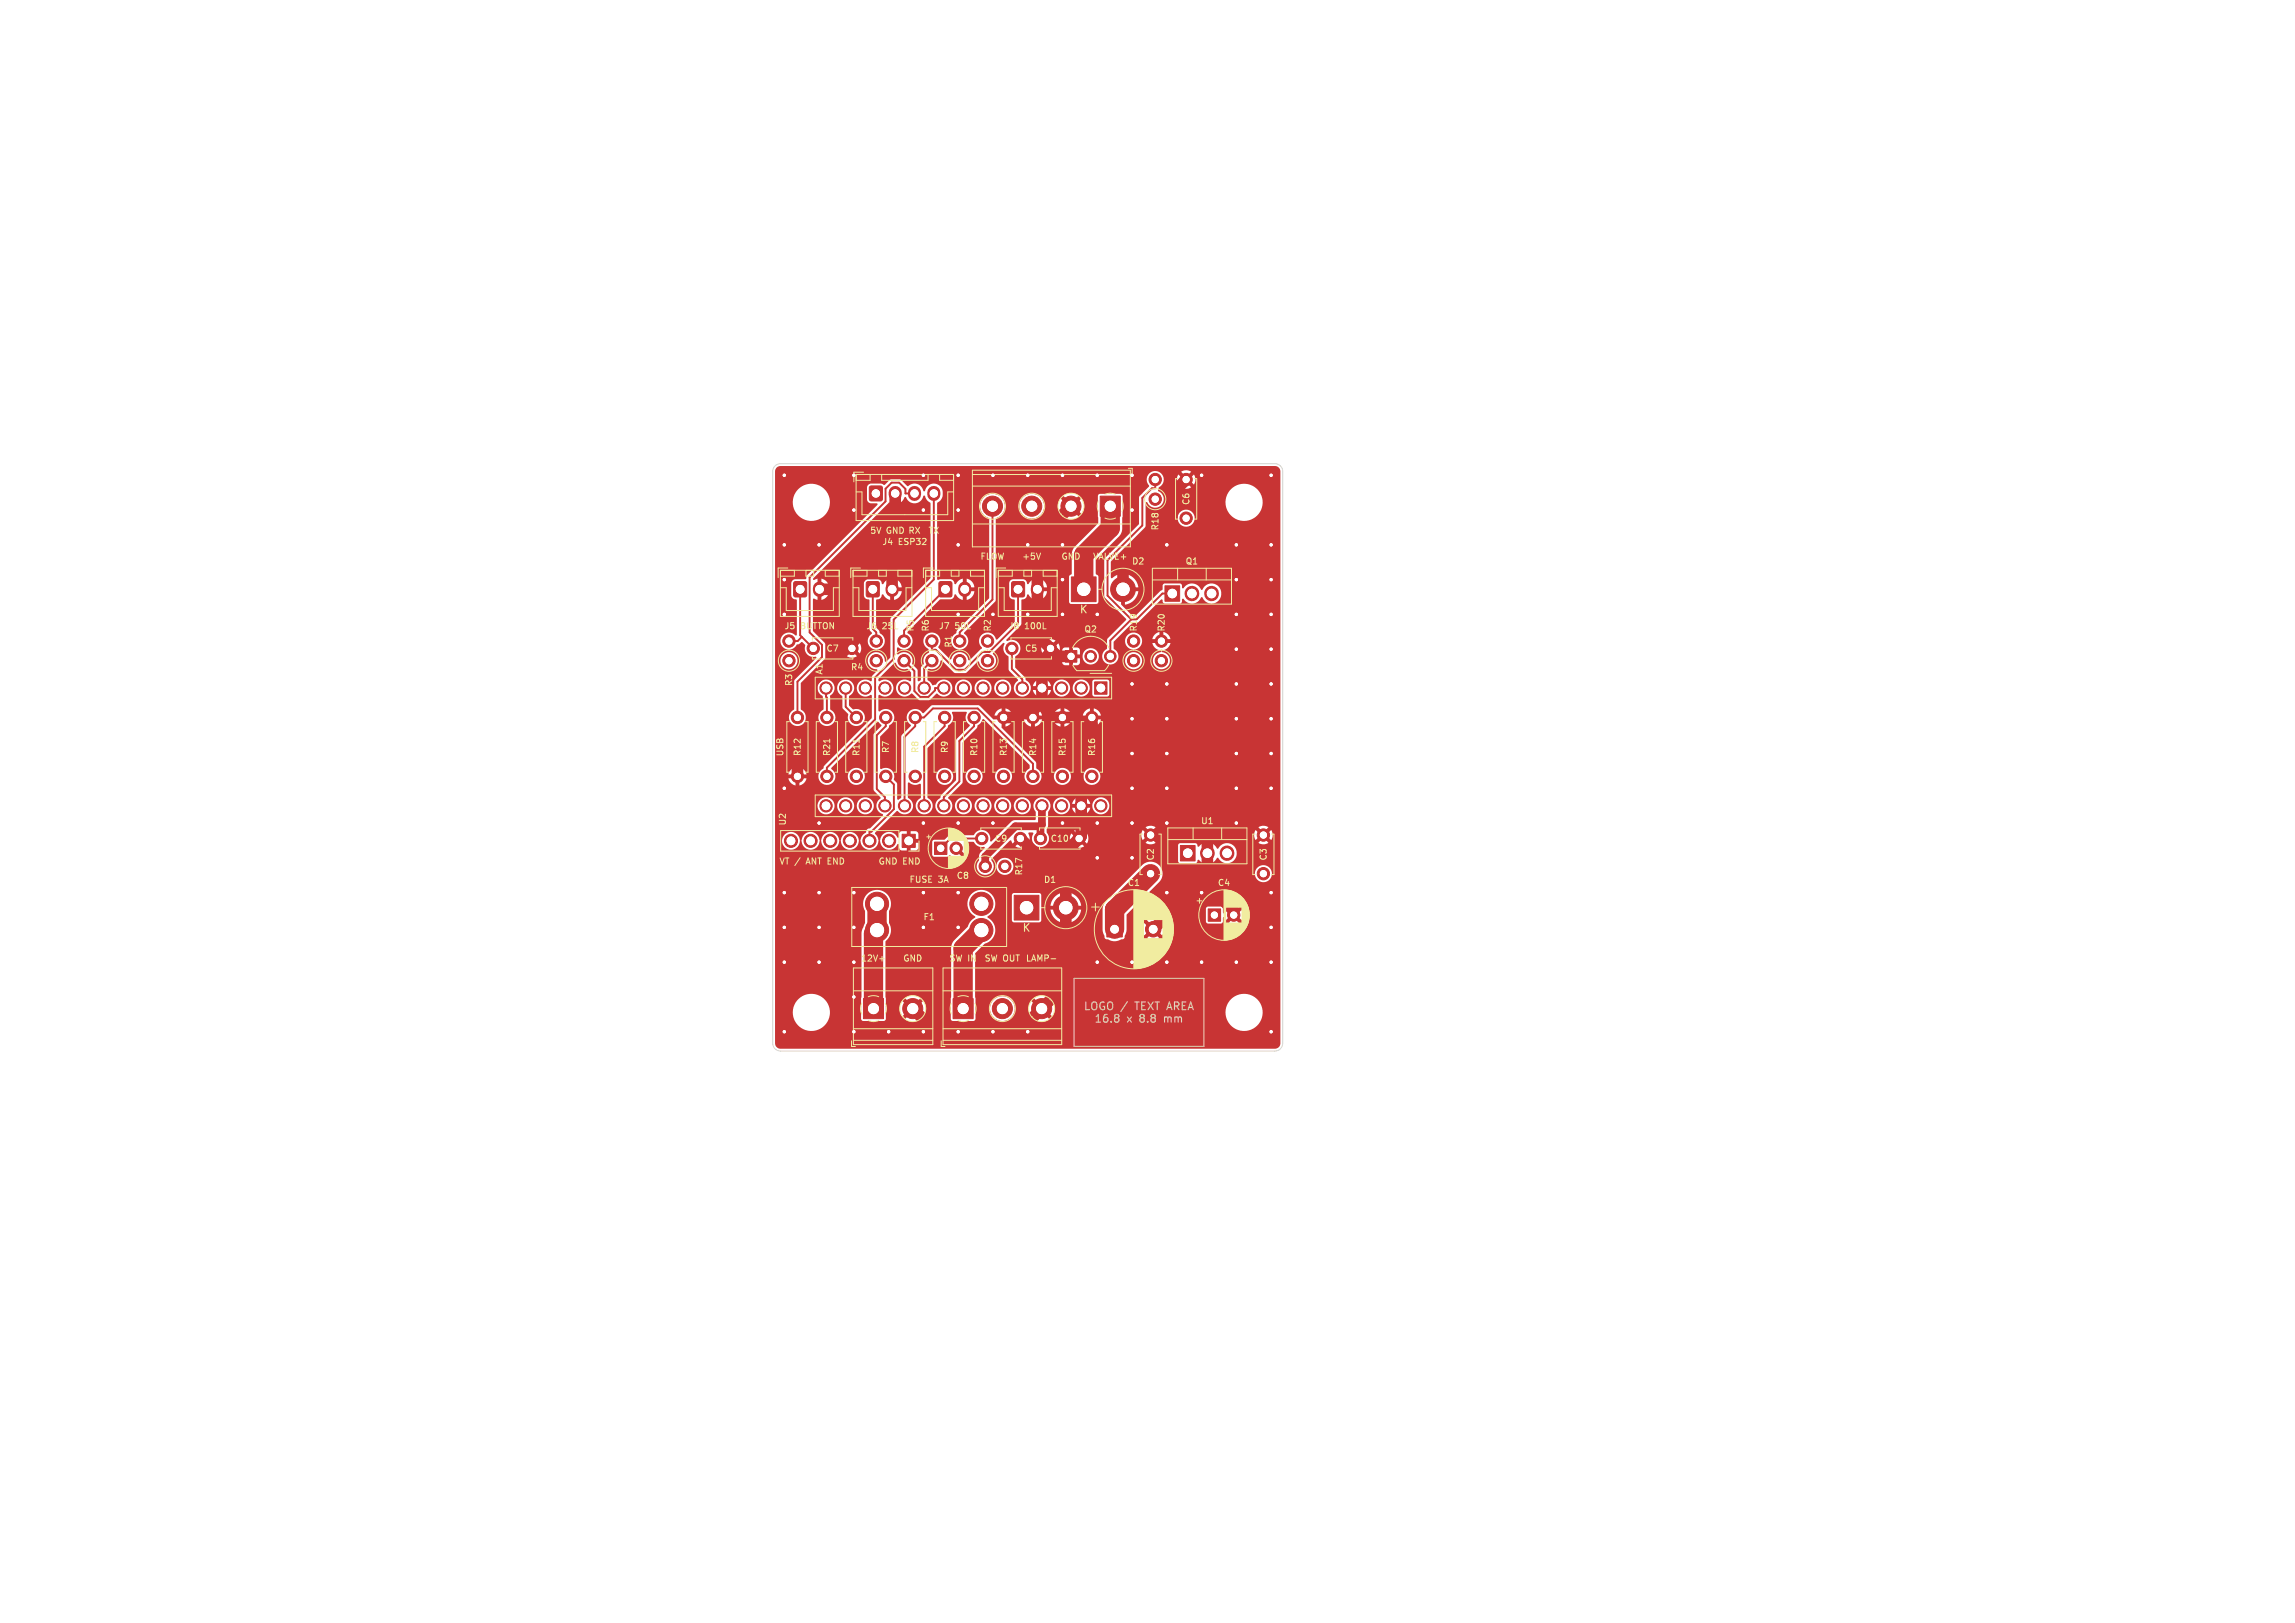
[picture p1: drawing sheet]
<svg xmlns="http://www.w3.org/2000/svg" width="297mm" height="210mm" viewBox="0 0 297 210" stroke-linecap="round" stroke-linejoin="round" font-family="sans-serif">
<defs><g id="words">
<g font-size="1.4" fill="#f2eda1">
<text x="139.6" y="79.6">K</text>
<text x="132.2" y="120.8">K</text>
</g>
<g font-size="1.4" fill="#c2c2c2">
<text x="140.2" y="130.9">LOGO /</text>
<text x="147.1" y="130.9">TEXT AREA</text>
<text x="141.5" y="132.5">16.8</text>
<text x="145.9" y="132.5">x</text>
<text x="147.7" y="132.5">8.8</text>
<text x="151.1" y="132.5">mm</text>
</g>
<g font-size="1.1" fill="#f2eda1">
<text x="154.1" y="65.4" transform="rotate(-90 154.1 65.4)">C6</text>
<text x="112.5" y="69.2">5V GND RX</text>
<text x="114.1" y="70.7">J4</text>
<text x="116.3" y="70.7">ESP32</text>
<text x="120.1" y="69.2">TX</text>
<text x="150.1" y="68.7" transform="rotate(-90 150.1 68.7)">R18</text>
<text x="126.8" y="72.6">FLOW</text>
<text x="132.2" y="72.6">+5V</text>
<text x="137.3" y="72.6">GND</text>
<text x="141.4" y="72.6">VALVE+</text>
<text x="146.4" y="73.2">D2</text>
<text x="153.3" y="73.2">Q1</text>
<text x="101.4" y="81.6">J5</text>
<text x="103.6" y="81.6">BUTTON</text>
<text x="112" y="81.6">J6</text>
<text x="114.2" y="81.6">25L</text>
<text x="118.4" y="81.8" transform="rotate(-90 118.4 81.8)">R5</text>
<text x="120.4" y="81.8" transform="rotate(-90 120.4 81.8)">R6</text>
<text x="121.4" y="81.6">J7</text>
<text x="123.3" y="83.9" transform="rotate(-90 123.3 83.9)">R1</text>
<text x="123.6" y="81.6">50L</text>
<text x="128.4" y="81.8" transform="rotate(-90 128.4 81.8)">R2</text>
<text x="130.4" y="81.6">J8</text>
<text x="132.6" y="81.6">100L</text>
<text x="140.2" y="82">Q2</text>
<text x="147.3" y="81.8" transform="rotate(-90 147.3 81.8)">R19</text>
<text x="150.9" y="81.8" transform="rotate(-90 150.9 81.8)">R20</text>
<text x="102.7" y="88.9" transform="rotate(-90 102.7 88.9)">R3</text>
<text x="106.6" y="87.4" transform="rotate(-90 106.6 87.4)">A1</text>
<text x="106.9" y="84.5">C7</text>
<text x="110" y="86.9">R4</text>
<text x="132.6" y="84.5">C5</text>
<text x="101.5" y="98" transform="rotate(-90 101.5 98)">USB</text>
<text x="103.8" y="97.9" transform="rotate(-90 103.8 97.9)">R12</text>
<text x="107.6" y="97.9" transform="rotate(-90 107.6 97.9)">R21</text>
<text x="111.4" y="97.9" transform="rotate(-90 111.4 97.9)">R11</text>
<text x="115.2" y="97.5" transform="rotate(-90 115.2 97.5)">R7</text>
<text x="119" y="97.5" transform="rotate(-90 119 97.5)">R8</text>
<text x="122.8" y="97.5" transform="rotate(-90 122.8 97.5)">R9</text>
<text x="126.6" y="97.9" transform="rotate(-90 126.6 97.9)">R10</text>
<text x="130.5" y="97.9" transform="rotate(-90 130.5 97.9)">R13</text>
<text x="134.3" y="97.9" transform="rotate(-90 134.3 97.9)">R14</text>
<text x="138.1" y="97.9" transform="rotate(-90 138.1 97.9)">R15</text>
<text x="141.9" y="97.9" transform="rotate(-90 141.9 97.9)">R16</text>
<text x="101.9" y="106.9" transform="rotate(-90 101.9 106.9)">U2</text>
<text x="155.3" y="106.8">U1</text>
<text x="100.8" y="112">VT /</text>
<text x="104.6" y="112">ANT END</text>
<text x="113.6" y="112">GND END</text>
<text x="123.7" y="113.9">C8</text>
<text x="128.7" y="109.1">C9</text>
<text x="132.4" y="113.4" transform="rotate(-90 132.4 113.4)">R17</text>
<text x="135.9" y="109.1">C10</text>
<text x="149.5" y="111.4" transform="rotate(-90 149.5 111.4)">C2</text>
<text x="164.1" y="111.4" transform="rotate(-90 164.1 111.4)">C3</text>
<text x="117.6" y="114.4">FUSE</text>
<text x="119.4" y="119.2">F1</text>
<text x="121.4" y="114.4">3A</text>
<text x="135" y="114.4">D1</text>
<text x="145.9" y="114.8">C1</text>
<text x="157.5" y="114.8">C4</text>
<text x="111.3" y="124.6">12V+</text>
<text x="116.8" y="124.6">GND</text>
<text x="122.8" y="124.6">SW</text>
<text x="125.3" y="124.6">IN</text>
<text x="127.3" y="124.6">SW OUT LAMP-</text>
</g>
</g></defs>
<g fill="#c83434" stroke="#c83434" stroke-width=".13">
<path d="M112.2 75.3h.2h1.3l.1 .2v1.5l-.1 .2-.2 .1-1.3-.1-.1-.2v-1.5z"/>
<path d="M120.9 109h1.6v1.6h-1.6z"/>
<path d="M152.8 109.4h1.9v2h-1.9z"/>
<path d="M131 75.3h.2h1.3l.1 .2v1.5l-.1 .2-.1 .1-1.4-.1-.1-.2v-1.5z"/>
<path d="M141.7 88.2h1.6v1.6h-1.6z"/>
<path d="M137.9 84.2h1.5v1.5h-1.5z"/>
<path d="M123.3 129.2h2.6v2.6h-2.6z"/>
<path d="M156.4 117.6h1.6v1.6h-1.6z"/>
<path d="M102.8 75.3h.2h1.3l.1 .2v1.5l-.1 .2-.2 .1-1.3-.1-.1-.2v-1.5z"/>
<path d="M111.7 129.2h2.6v2.6h-2.6z"/>
<path d="M142.4 64.2h2.6v2.6h-2.6z"/>
<path d="M150.8 75.8h1.9v2h-1.9z"/>
<path d="M143.2 119.2h2v2h-2z"/>
<path d="M121.6 75.3h.2h1.3l.1 .2v1.5l-.1 .2-.2 .1-1.3-.1-.1-.2v-1.5z"/>
<path d="M131.2 115.8h3.3v3.3h-3.3z"/>
<path d="M112.6 62.9h.2h1.3l.1 .2v1.5l-.1 .2h-.2h-1.3l-.1-.2v-1.5z"/>
<path d="M116.8 108h1.7v1.7h-1.7z"/>
<path d="M138.6 74.7h3.3v3.1h-3.3z"/>
<circle cx="127" cy="108.5" r=".8"/>
<circle cx="132" cy="108.5" r=".8"/>
<circle cx="127.5" cy="112.1" r=".8"/>
<circle cx="130" cy="112.1" r=".8"/>
<circle cx="146.7" cy="85.5" r=".8"/>
<circle cx="146.7" cy="82.9" r=".8"/>
<circle cx="126.1" cy="100.5" r=".8"/>
<circle cx="126.1" cy="92.8" r=".8"/>
<circle cx="123.7" cy="109.8" r=".8"/>
<circle cx="120.6" cy="85.5" r=".8"/>
<circle cx="120.6" cy="82.9" r=".8"/>
<circle cx="139.9" cy="89" r=".8"/>
<circle cx="137.4" cy="89" r=".8"/>
<circle cx="134.8" cy="89" r=".8"/>
<circle cx="132.3" cy="89" r=".8"/>
<circle cx="129.8" cy="89" r=".8"/>
<circle cx="127.2" cy="89" r=".8"/>
<circle cx="124.7" cy="89" r=".8"/>
<circle cx="122.1" cy="89" r=".8"/>
<circle cx="119.6" cy="89" r=".8"/>
<circle cx="117.1" cy="89" r=".8"/>
<circle cx="114.5" cy="89" r=".8"/>
<circle cx="112" cy="89" r=".8"/>
<circle cx="109.4" cy="89" r=".8"/>
<circle cx="106.9" cy="89" r=".8"/>
<circle cx="106.9" cy="104.3" r=".8"/>
<circle cx="109.4" cy="104.3" r=".8"/>
<circle cx="112" cy="104.3" r=".8"/>
<circle cx="114.5" cy="104.3" r=".8"/>
<circle cx="117.1" cy="104.3" r=".8"/>
<circle cx="119.6" cy="104.3" r=".8"/>
<circle cx="122.1" cy="104.3" r=".8"/>
<circle cx="124.7" cy="104.3" r=".8"/>
<circle cx="127.2" cy="104.3" r=".8"/>
<circle cx="129.8" cy="104.3" r=".8"/>
<circle cx="132.3" cy="104.3" r=".8"/>
<circle cx="134.8" cy="104.3" r=".8"/>
<circle cx="137.4" cy="104.3" r=".8"/>
<circle cx="139.9" cy="104.3" r=".8"/>
<circle cx="142.5" cy="104.3" r=".8"/>
<circle cx="141.1" cy="84.9" r=".75"/>
<circle cx="143.7" cy="84.9" r=".75"/>
<circle cx="133.7" cy="100.5" r=".8"/>
<circle cx="133.7" cy="92.8" r=".8"/>
<circle cx="122.3" cy="100.5" r=".8"/>
<circle cx="122.3" cy="92.8" r=".8"/>
<circle cx="129.7" cy="130.5" r="1.3"/>
<circle cx="134.8" cy="130.5" r="1.3"/>
<circle cx="159.7" cy="118.4" r=".8"/>
<circle cx="163.5" cy="113" r=".8"/>
<circle cx="163.5" cy="108" r=".8"/>
<circle cx="113.5" cy="116.9" r="1.5"/>
<circle cx="113.5" cy="120.3" r="1.5"/>
<circle cx="127" cy="116.9" r="1.5"/>
<circle cx="127" cy="120.3" r="1.5"/>
<circle cx="153.5" cy="67" r=".8"/>
<circle cx="153.5" cy="62" r=".8"/>
<circle cx="129.9" cy="100.5" r=".8"/>
<circle cx="129.9" cy="92.8" r=".8"/>
<circle cx="118.1" cy="130.5" r="1.3"/>
<circle cx="138.6" cy="65.5" r="1.3"/>
<circle cx="133.5" cy="65.5" r="1.3"/>
<circle cx="128.4" cy="65.5" r="1.3"/>
<circle cx="124.2" cy="85.5" r=".8"/>
<circle cx="124.2" cy="82.9" r=".8"/>
<circle cx="105.2" cy="83.9" r=".8"/>
<circle cx="110.3" cy="83.9" r=".8"/>
<circle cx="141.3" cy="100.5" r=".8"/>
<circle cx="141.3" cy="92.8" r=".8"/>
<circle cx="134.6" cy="108.5" r=".8"/>
<circle cx="139.7" cy="108.5" r=".8"/>
<circle cx="148.9" cy="113" r=".8"/>
<circle cx="148.9" cy="108" r=".8"/>
<circle cx="149.2" cy="120.2" r="1"/>
<circle cx="113.4" cy="85.5" r=".8"/>
<circle cx="113.4" cy="82.9" r=".8"/>
<circle cx="131" cy="83.9" r=".8"/>
<circle cx="136" cy="83.9" r=".8"/>
<circle cx="137.5" cy="100.5" r=".8"/>
<circle cx="137.5" cy="92.8" r=".8"/>
<circle cx="102.1" cy="85.5" r=".8"/>
<circle cx="102.1" cy="82.9" r=".8"/>
<circle cx="137.9" cy="117.4" r="1.6"/>
<circle cx="103.2" cy="92.8" r=".8"/>
<circle cx="103.2" cy="100.5" r=".8"/>
<circle cx="127.8" cy="85.5" r=".8"/>
<circle cx="127.8" cy="82.9" r=".8"/>
<circle cx="117" cy="85.5" r=".8"/>
<circle cx="117" cy="82.9" r=".8"/>
<circle cx="149.5" cy="64.6" r=".8"/>
<circle cx="149.5" cy="62" r=".8"/>
<circle cx="107" cy="92.8" r=".8"/>
<circle cx="107" cy="100.5" r=".8"/>
<circle cx="115.1" cy="108.8" r=".85"/>
<circle cx="112.5" cy="108.8" r=".85"/>
<circle cx="110" cy="108.8" r=".85"/>
<circle cx="107.4" cy="108.8" r=".85"/>
<circle cx="104.9" cy="108.8" r=".85"/>
<circle cx="102.4" cy="108.8" r=".85"/>
<circle cx="150.3" cy="85.5" r=".8"/>
<circle cx="150.3" cy="82.9" r=".8"/>
<circle cx="114.6" cy="100.5" r=".8"/>
<circle cx="114.6" cy="92.8" r=".8"/>
<circle cx="118.4" cy="100.5" r=".8"/>
<circle cx="118.4" cy="92.8" r=".8"/>
<circle cx="145.3" cy="76.3" r="1.6"/>
<circle cx="110.8" cy="92.8" r=".8"/>
<circle cx="110.8" cy="100.5" r=".8"/>
</g>
<path d="M106.1 76.1v.3M115.5 76.1v.3M115.8 63.7v.3M118.4 63.7v.3M120.8 63.7v.3M124.8 76.1v.3M134.2 76.1v.3" fill="none" stroke="#c83434" stroke-width="1.7"/>
<path d="M154.2 76.8h.1M156.8 76.8h.1M156.2 110.4h.1M158.8 110.4h.1" fill="none" stroke="#c83434" stroke-width="1.9"/>
<g fill="#ececec" stroke="#ececec" stroke-width=".13">
<circle cx="119.5" cy="115.5" r=".3"/>
<circle cx="110.5" cy="120" r=".3"/>
<circle cx="101.5" cy="120" r=".3"/>
<circle cx="146.5" cy="111" r=".3"/>
<circle cx="133" cy="133.5" r=".3"/>
<circle cx="164.5" cy="75" r=".3"/>
<circle cx="160" cy="79.5" r=".3"/>
<circle cx="106" cy="70.5" r=".3"/>
<circle cx="133" cy="79.5" r=".3"/>
<circle cx="110.5" cy="61.5" r=".3"/>
<circle cx="133" cy="61.5" r=".3"/>
<circle cx="164.5" cy="115.5" r=".3"/>
<circle cx="146.5" cy="93" r=".3"/>
<circle cx="119.5" cy="61.5" r=".3"/>
<circle cx="110.5" cy="129" r=".3"/>
<circle cx="160" cy="93" r=".3"/>
<circle cx="142" cy="124.5" r=".3"/>
<circle cx="160" cy="75" r=".3"/>
<circle cx="124" cy="66" r=".3"/>
<circle cx="142" cy="61.5" r=".3"/>
<circle cx="146.5" cy="88.5" r=".3"/>
<circle cx="128.5" cy="106.5" r=".3"/>
<circle cx="119.5" cy="66" r=".3"/>
<circle cx="146.5" cy="66" r=".3"/>
<circle cx="119.5" cy="106.5" r=".3"/>
<circle cx="128.5" cy="133.5" r=".3"/>
<circle cx="119.5" cy="120" r=".3"/>
<circle cx="101.5" cy="75" r=".3"/>
<circle cx="164.5" cy="70.5" r=".3"/>
<circle cx="151" cy="93" r=".3"/>
<circle cx="124" cy="79.5" r=".3"/>
<circle cx="124" cy="120" r=".3"/>
<circle cx="160" cy="88.5" r=".3"/>
<circle cx="101.5" cy="61.5" r=".3"/>
<circle cx="110.5" cy="66" r=".3"/>
<circle cx="133" cy="70.5" r=".3"/>
<circle cx="124" cy="61.5" r=".3"/>
<circle cx="164.5" cy="120" r=".3"/>
<circle cx="142" cy="111" r=".3"/>
<circle cx="160" cy="70.5" r=".3"/>
<circle cx="101.5" cy="79.5" r=".3"/>
<circle cx="151" cy="124.5" r=".3"/>
<circle cx="101.5" cy="102" r=".3"/>
<circle cx="151" cy="88.5" r=".3"/>
<circle cx="164.5" cy="97.5" r=".3"/>
<circle cx="128.5" cy="61.5" r=".3"/>
<circle cx="101.5" cy="115.5" r=".3"/>
<circle cx="160" cy="84" r=".3"/>
<circle cx="164.5" cy="84" r=".3"/>
<circle cx="160" cy="97.5" r=".3"/>
<circle cx="119.5" cy="133.5" r=".3"/>
<circle cx="137.5" cy="106.5" r=".3"/>
<circle cx="106" cy="106.5" r=".3"/>
<circle cx="146.5" cy="124.5" r=".3"/>
<circle cx="142" cy="106.5" r=".3"/>
<circle cx="146.5" cy="97.5" r=".3"/>
<circle cx="137.5" cy="75" r=".3"/>
<circle cx="146.5" cy="106.5" r=".3"/>
<circle cx="155.5" cy="115.5" r=".3"/>
<circle cx="110.5" cy="133.5" r=".3"/>
<circle cx="137.5" cy="70.5" r=".3"/>
<circle cx="164.5" cy="93" r=".3"/>
<circle cx="101.5" cy="124.5" r=".3"/>
<circle cx="155.5" cy="124.5" r=".3"/>
<circle cx="101.5" cy="70.5" r=".3"/>
<circle cx="164.5" cy="133.5" r=".3"/>
<circle cx="160" cy="102" r=".3"/>
<circle cx="146.5" cy="102" r=".3"/>
<circle cx="164.5" cy="79.5" r=".3"/>
<circle cx="151" cy="115.5" r=".3"/>
<circle cx="151" cy="97.5" r=".3"/>
<circle cx="110.5" cy="115.5" r=".3"/>
<circle cx="151" cy="70.5" r=".3"/>
<circle cx="151" cy="102" r=".3"/>
<circle cx="128.5" cy="79.5" r=".3"/>
<circle cx="124" cy="133.5" r=".3"/>
<circle cx="106" cy="120" r=".3"/>
<circle cx="101.5" cy="133.5" r=".3"/>
<circle cx="146.5" cy="61.5" r=".3"/>
<circle cx="164.5" cy="88.5" r=".3"/>
<circle cx="142" cy="79.5" r=".3"/>
<circle cx="164.5" cy="124.5" r=".3"/>
<circle cx="110.5" cy="124.5" r=".3"/>
<circle cx="160" cy="106.5" r=".3"/>
<circle cx="137.5" cy="61.5" r=".3"/>
<circle cx="151" cy="106.5" r=".3"/>
<circle cx="106" cy="124.5" r=".3"/>
<circle cx="115" cy="133.5" r=".3"/>
<circle cx="164.5" cy="102" r=".3"/>
<circle cx="124" cy="106.5" r=".3"/>
<circle cx="106" cy="115.5" r=".3"/>
<circle cx="124" cy="70.5" r=".3"/>
<circle cx="160" cy="124.5" r=".3"/>
<circle cx="164.5" cy="61.5" r=".3"/>
<circle cx="124" cy="115.5" r=".3"/>
<circle cx="137.5" cy="79.5" r=".3"/>
<circle cx="155.5" cy="61.5" r=".3"/>
</g>
<path d="M134.6 106.9v1.6M134.6 106.9h-3.2l-3.9 3.9v1.3M134.8 104.3v2.4l-.2 .2" fill="none" stroke="#c83434" stroke-width="1"/>
<path d="M143.7 65.5v2.9l-3.5 3.4v4.5M113.5 116.9v3.5l-.5 .4v9.7M148.9 113.1l-4.7 4.6v2.5M127 120.4l-2.4 2.3v7.8" fill="none" stroke="#c83434" stroke-width="2.5"/>
<g fill="none" stroke="#c83434" stroke-width=".25">
<path d="M103.5 76.3v5.9l1.7 1.7M112.9 76.3v5.1M118.4 63.9h-1.2v-.6l-.8-.8h-1l-.8 .7v1.7l-9.8 9.8v7.1l1.6 1.6v1.6l-3.2 3.2v4.6M120.8 63.9v11.1l-5.1 5.2v5.1l-2.5 2.4v5.4l-6.2 6.2v1.2M122.4 76.3l-5.4 5.3v1.4M128.4 65.5v12.1l-4.2 4.2v1.2M131.8 76.3v4.4l-3.8 3.7h-.8l-2.4 2.3h-1.1l-2.6-2.6h-.5v-1.1M149.5 62v1.2h-.4l-1.3 1.2v3.6l-4.5 4.5v4.6l3.1 3.1-2.7 2.7v2M151.7 76.8h-1.3l-3.3 3.4M103.8 82.4l-.6 .6h-1.1M106.9 89v1.2l.1 .1v2.5M109.4 89v2.5l1.4 1.3"/>
<path d="M113.4 81.8v1.2M114.6 92.8v1.2l-1.1 1.1v7l1 1v1.2M117 85.5l1.3 1.3v2.6l.8 .8h1l.9-.9v-.3h1.1M120.6 85.5l-1 1v2.5M122.2 92.8v1.2l-2.6 2.6v7.7M126.1 92.8v1.2l-1.9 1.9v5.2l-2.1 2v1.2M130.9 83.9v2.7l1.4 1.3v1.1M114.6 100.5l1.1 1v3.2l-2.9 2.9h-.3v1.2M127.1 108.5h-4.1l-1.3 1.3M133.7 100.5v-1.7l-7.2-7.1h-5.8l-1.1 1.1h-1.2v1.2l-1.3 1.3v9"/>
</g>
<g fill="none" stroke="#c83434" stroke-width="1.5">
<path d="M106.1 76.3h1.8l2.3 2.3v5.3h-.8l-4.4 4.4v8.5l-1.8 1.9v1.8M115.5 74.2v2.1M115.5 74.2h-3.7l-3 3M115.8 63.9v9.9l-.3 .4M138.6 65.5l-4.4 4.4v12.3l1.7 1.7v.6M153.5 62l-1.8 1.9v3.4l-6.4 6.3v2.7M133.7 91.9h-1.1l-.9 .9h-1.8M133.7 91.9v.9M134.8 90.8l.9 .9v1.1h3.6l.9 .9h1.1M134.8 90.8l-1.1 1.1M135.9 84.5l-1.1 1.1v5.2M135.9 84.5h.5l.5 .4h1.7"/>
<path d="M141.3 92.8v1.8l-1.8 1.9v5.5l.4 .5v5.7l-4 4.1M132.1 108.5l5.8 5.9v13l-5.5 5.5h-11.9l-2.4-2.4M148.9 108.1h7l.3 .3v3.6l-.5 .5v1.4M155.7 113.9l4 4v.5M155.7 113.9h-.1l-6.4 6.3"/>
</g>
<path d="M100.5 60.5l.5-.2h64a.7 .7 0 0 1 .7 .7v74a.7 .7 0 0 1-.7 .7h-64a.7 .7 0 0 1-.7-.7v-4.1h2.3a2.4 2.4 0 0 0 1.9 2.5 2.4 2.4 0 0 0 2.7-1.5h4.2l.3 .2h2.7l.2-.2v-1.4h1.8l.1 .5 .3 .5 .7-.7 .4 .3-.8 .8 .2 .1a1.69 1.69 0 0 0 1.8-.1h3.9l.3 .2h2.7l.2-.2v-1.4h1.9v.3a1.61 1.61 0 0 0 1.7 1.3 1.61 1.61 0 0 0 1.5-1.6h1.8l.1 .5 .2 .5 .8-.7 .3 .3-.7 .8a1.69 1.69 0 0 0 2 0l-.8-.8 .4-.3 .8 .7 .2-.6h22.2v.3a2.41 2.41 0 0 0 3.7 1.8 2.41 2.41 0 0 0-.1-4.1 2.41 2.41 0 0 0-3.6 2h-22.2l.1-.6-.3-.8-.8 .8-.3-.4 .7-.8a1.69 1.69 0 0 0-2 0l.8 .8-.4 .4-.8-.8-.2 .5-.1 .5h-1.8a1.61 1.61 0 0 0-1.6-1.6 1.61 1.61 0 0 0-1.6 1.6h-1.9v-7.1l1.3-1.3a1.8 1.8 0 0 0 .8-3h2.6l.3 .3 3.3-.1 .2-.2 .1-1.4h1.1a1.99 1.99 0 0 0 1.8 1.7v-1.2h.5v1.2a2 2 0 0 0 1.7-1.6h2.8v2.5l.2 .8a.37 .37 0 0 0 .5 .5 1.63 1.63 0 0 0 1.7-.1 .37 .37 0 0 0 .5-.4l.2-.9h2l.1 .5 .2 .3 .7-.6 .1 .2 .2 .1-.7 .7a1.39 1.39 0 0 0 1.6 0l-.6-.7 .2-.1 .1-.2 .7 .6 .2-.3v-.5v-.4l-.2-.4-.7 .7-.1-.2-.2-.1 .5-.6h6.2l.2 .3h1.7l.3-.2v-.7l.2 .1 .2 .4 .6-.7v.2l.3 .2-.6 .6 .3 .2h.5l.5-.2-.6-.6 .3-.2 .1-.2 .6 .7 .2-.7-.2-.7-.6 .7-.1-.2-.3-.2 .6-.6-.3-.2h-.5l-.5 .2 .6 .6-.3 .2v.2l-.6-.7-.2 .4h-.2v-.6l-.3-.2h-1.7l-.2 .2v1.7h-6.2l.1-.1a1.39 1.39 0 0 0-1.6 0l.7 .7-.2 .1-.1 .2-.7-.7-.2 .4-.1 .4h-2v-1.9l4.2-4.2 .4-.6 .1-.4h11.9v.2a1.11 1.11 0 0 0 1.8 .6 1.11 1.11 0 0 0-.2-1.8 1.11 1.11 0 0 0-1.6 1l-11.9-.1a1.56 1.56 0 0 0-1-1.4 1.56 1.56 0 0 0-1.6 .3l-4.8 4.8-.3 .4-.1 .7-4-.1v-.5h1.2a2 2 0 0 0-1.7-1.7v1.2h-.5l-.1-1.2a2 2 0 0 0-1.7 1.7h1.3v.5h-2.4v-1.9l-.3-.2h-3.3l-.3 .2v3.3h-2.6l-.5-.5a1.83 1.83 0 0 0 .7-2.6 1.83 1.83 0 0 0-2.6-.5 1.9 1.9 0 0 0 .3 3.2l-.1 .1a1.89 1.89 0 0 0-.9 1.1l-1.7 1.8-.3 .3-.1 .5-.1 9.4h-3.9l-.7-.8 .3-.3 .8 .7a1.69 1.69 0 0 0 0-2l-.8 .8-.3-.4 .7-.8a1.69 1.69 0 0 0-2 0l.8 .8-.4 .4-.7-.8-.3 .5-.1 .5h-1.8v-8.7a1.86 1.86 0 0 0 .5-2.4v-1.6a1.81 1.81 0 0 0-1.6-2.7 1.81 1.81 0 0 0-1.6 2.8v1.5l-.4 1.3-.1 11.2h-4.2a2.4 2.4 0 0 0-1.7-3.3 2.4 2.4 0 0 0-2.9 2.3h-2.3v-20.3h20.3l.3 .3h1.7l.4-.2a1.19 1.19 0 0 0 1.4 .1l-.6-.6 .3-.2v-.2l.7 .6a1.21 1.21 0 0 0 0-1.3v-.1l.1-.1 1.2 .1a1.14 1.14 0 0 0 1.3 .6v.2l-.7 .8v.7a1.11 1.11 0 0 0 .4 1.8 1.11 1.11 0 0 0 1.5-1h.3l.1 .2a1.1 1.1 0 0 0 1.5 .8 1.1 1.1 0 0 0 .4-1.7h21.6l.2 .3h2l.2-.1 .1-.3 .1-.1 .4 .4 .5 .2v-.9h.5v.9l.6-.3 .4-.5h.2a1.28 1.28 0 0 0 1.9 .4 1.28 1.28 0 0 0 0-2 1.28 1.28 0 0 0-2 .4h-.1a1.39 1.39 0 0 0-1-.8v.9h-.5v-.9l-.4 .1-.4 .4a.22 .22 0 0 1-.2 0 .22 .22 0 0 1-.1-.3l-.2-.1h-2.1l-.1 .3v2h-21.6a1.1 1.1 0 0 0-1.2-.3 1.1 1.1 0 0 0-.8 1h-.3l-.1-.4-.2-.4v-.2l2.4-2.3h.2l.1 .4 .7-.7v.2l.3 .2-.6 .6 .5 .2h.5l.3-.2-.6-.6 .3-.2v-.2l.7 .7a1.27 1.27 0 0 0 0-1.4l.1-.1 .5 .1a1.13 1.13 0 0 0 .6 1.7 1.13 1.13 0 0 0 1.5-1h2.6l.2 .7 .7-.7v.2l.3 .2-.6 .6 .3 .2h.5l.5-.2-.6-.6 .3-.2v-.2l.7 .6 .2-.6-.1-.4h6.9l.2 .6 .6-.6 .2 .3h.2l-.7 .7 .6 .1h.4l.4-.1-.7-.7h.2l.2-.3 .6 .6 .2-.6h12.2l.2 .6 .6-.6 .2 .3h.2l-.7 .7 .6 .1h.4l.4-.1-.7-.7 .3-.1 .1-.2 .6 .6 .2-.4v-.5l-.2-.4-.6 .6-.1-.2-.3-.1 .7-.7-.6-.2-.4 .1-.4 .1 .7 .7h-.2l-.2 .3-.6-.6-.2 .7h-12.2l-.2-.7-.6 .6-.2-.3h-.2l.7-.7-.4-.1-.4-.1-.6 .2 .7 .7h-.2l-.2 .3-.6-.6-.2 .7h-6.9l-.1-.3-.7 .7v-.2l-.3-.2 .6-.6-.3-.2h-.5l-.5 .2 .6 .6-.3 .2v.2l-.7-.7-.2 .7h-2.6l-.1-.4-.2-.4v-.4l.1-.5v-1.7l.3-.4v-.4h.4a1.1 1.1 0 0 0 1 1.1 1.1 1.1 0 0 0 1.2-.9h.2l.3 .6 .7 .3v-.7h.5v.7l.6-.3 .3-.6h-.7v-.2h1v.2a1.11 1.11 0 0 0 1.7 .7 1.11 1.11 0 0 0-.1-1.9 1.11 1.11 0 0 0-1.6 1h-1v-.3h.7l-.3-.5-.6-.4v.7h-.5v-.7l-.7 .4-.3 .5h.8l-.1 .2 .1 .3h-1a1.1 1.1 0 0 0-1-1.3 1.1 1.1 0 0 0-1.2 1.1h-.4v-.2a1.12 1.12 0 0 0-1.6-.8 1.12 1.12 0 0 0-.3 1.8v1h-2.7l-.2 .1-2.8 2.7h-.1l-.1-.1a1.12 1.12 0 0 0-.7-1.3 1.12 1.12 0 0 0-1.4 .6h-3.1l-.7 .6h-1.4l-.2 .2v1.7h-20.3v-1.8h.9a1.19 1.19 0 0 0 1.2 1.2 1.19 1.19 0 0 0 1.2-1.2h.1a1.2 1.2 0 0 0 1.2 1.2 1.2 1.2 0 0 0 1.2-1.2h.2a1.2 1.2 0 0 0 1.2 1.2 1.2 1.2 0 0 0 1.2-1.2h.1a1.18 1.18 0 0 0 1.2 1.2 1.18 1.18 0 0 0 1.2-1.2 1.2 1.2 0 0 0-1.2-1.2 1.2 1.2 0 0 0-1.2 1.2h-.1a1.22 1.22 0 0 0-1.3-1.1 1.22 1.22 0 0 0-1.2 1.1h-.1a1.22 1.22 0 0 0-1.2-1.1 1.22 1.22 0 0 0-1.2 1.1h-.1a1.19 1.19 0 0 0-1.2-1.1 1.19 1.19 0 0 0-1.2 1.1h-.9v-4.5h5.5v.2a1.11 1.11 0 0 0 1.2 .9 1.11 1.11 0 0 0 1-1.1h.3l.1 .2a1.11 1.11 0 0 0 1.1 .9 1.11 1.11 0 0 0 1-1.1h.4v.2a1.11 1.11 0 0 0 1.7 .7 1.11 1.11 0 0 0-.1-1.9 1.11 1.11 0 0 0-1.6 1h-.4v-.2a1.11 1.11 0 0 0-1.2-.9 1.11 1.11 0 0 0-1 1.1h-.3v-.2a1.11 1.11 0 0 0-1.2-.9 1.11 1.11 0 0 0-1 1.1h-5.5v-3.6h1.7l.3 .6 .7 .3v-.8l.2 .1 .2-.1v.8l.7-.3 .3-.6h-.9l.1-.2-.1-.3h.9l-.3-.6-.7-.3v.8h-.2h-.2v-.8l-.5 .2-.4 .5-.1 .2h.9l-.1 .3 .1 .2h-2.6v-15.2h.7a1.11 1.11 0 0 0 1.6 1 1.11 1.11 0 0 0 .2-1.9 1.11 1.11 0 0 0-1.8 .7v.2h-.7v-2.5h.7a1.12 1.12 0 0 0 .9 1 1.12 1.12 0 0 0 1.2-.6l.3-.1 .3-.2 .5 .3a1.21 1.21 0 0 0 .9 1.6h.5l.1 .1-2.9 3v3.6l-.3 .3a1.11 1.11 0 0 0-.1 1.6 1.11 1.11 0 0 0 1.7-.1 1.11 1.11 0 0 0-.4-1.7l-.1-2.8h2.2l.2 .6 .5 .5 .1 .4v1.2l-.3 .3a1.11 1.11 0 0 0-.1 1.6 1.11 1.11 0 0 0 1.7-.1 1.11 1.11 0 0 0-.4-1.7l-.1-1.7a1.39 1.39 0 0 0 .6-1.1h.3l.2 .6 .5 .5v1.5l.7 .8a1.21 1.21 0 0 0 1 1.5 1.11 1.11 0 0 0 1.2-1.2 1.11 1.11 0 0 0-1.5-.9l-.5-.5v-1.2l.2-.2a1.11 1.11 0 0 0-.2-1.9 1.11 1.11 0 0 0-1.6 1h-.3v-.2a1.11 1.11 0 0 0-1.2-.9 1.11 1.11 0 0 0-1 1.1h-2.2v-.6l3.1-3.1 .1-.2v-1.2h2.2l.2 .7 .7-.7v.2l.3 .2-.6 .6 .5 .2h.5l.3-.2-.6-.6 .2-.1 .1-.3 .7 .7 .2-.7-.2-.7-.7 .7v-.2l-.3-.2 .6-.6-.5-.2h-.5l-.3 .2 .6 .6-.2 .1-.1 .3-.7-.7-.2 .7h-2.2l-.1-.7-1.5-1.6v-4.1l.1-.1 .5 .2v-.9h.5v.9l.4-.2 .4-.4h4.7a.59 .59 0 0 0 .7 .6v3.8l.3 .6a1.11 1.11 0 0 0-.3 1.7 1.11 1.11 0 0 0 1.7-.1 1.11 1.11 0 0 0-.3-1.6l-.2-.4-.3-.5v-3.4v-.1a.68 .68 0 0 0 .8-.7h.1a1.28 1.28 0 0 0 .9 .7v-.9h.5v.9a1.25 1.25 0 0 0 1-1.1h-.8v-.2v-.3h.8l-.2-.5-.5-.5-.3-.1v.9h-.5v-.9a1.34 1.34 0 0 0-.9 .7h-.2a.65 .65 0 0 0-.5-.7h-1.3l-.3 .2-.2 .4v1.5h-4.7l.2-.5h-.8v-.2v-.3h.8a1.23 1.23 0 0 0-1-1.1v.9h-.5v-.9l-.5 .2-.1-.2 9.8-9.9 .6 .2v-.9h.2h.3v.9a1.74 1.74 0 0 0 1-.9l.2 .1a1.17 1.17 0 0 0 1.2 .7 1.17 1.17 0 0 0 1-1l.2 .1a1.51 1.51 0 0 0 .7 .9v9.7l-5.1 5.2-.1 5-.5 .6h-.1l-.1-.1a1.11 1.11 0 0 0-1.1-1.1 1.11 1.11 0 0 0-1.1 1.2 1.11 1.11 0 0 0 1.2 1v.2l-.6 .7-.1 .6a1.13 1.13 0 0 0-1.7 .3 1.13 1.13 0 0 0 .3 1.6 1.17 1.17 0 0 0 1.3-.1l.1 .1v2.9l-6.1 6.2-.2 .4a1.1 1.1 0 0 0-.1 1.9 1.1 1.1 0 0 0 1.7-.9h1.6v.2a1.11 1.11 0 0 0 1.8 .6 1.11 1.11 0 0 0-.2-1.8 1.11 1.11 0 0 0-1.6 1h-1.6l-.1-.4-.4-.6v-.1l5.9-6h.1l.5 .5-1.1 1.2v7.1l.1 .1 .8 .9v.1a1.12 1.12 0 0 0-.5 1.2 1.12 1.12 0 0 0 .9 .9v.1l-1.7 1.7a.77 .77 0 0 0-.6 .6 1.15 1.15 0 0 0-.6 1.4 1.19 1.19 0 0 0 1.3 .7 1.19 1.19 0 0 0 1-1.1h.2a1.19 1.19 0 0 0 1 1.1 1.19 1.19 0 0 0 1.3-.7l.1 .1 .1 .5 .2 .2 .8 .1v-.9h.4v.9l.9-.1 .1-.2v-.7h-.8l.1-.2-.1-.4h.8v-.7l-.2-.2-.8-.1v.9h-.4v-.9l-.8 .1-.2 .2-.1 .5-.2 .1a1.2 1.2 0 0 0-1.3-.7 1.2 1.2 0 0 0-1 1.1h-.1l-.1-.4-.4-.6 2.9-2.9a1.16 1.16 0 0 0 1.3 .4 1.16 1.16 0 0 0 .8-1 1.13 1.13 0 0 0-.7-1v-1.9a.27 .27 0 0 1 .4 0 1.66 1.66 0 0 0 1.2 0v1.9a1.11 1.11 0 0 0-.4 1.7 1.11 1.11 0 0 0 1.8 0 1.11 1.11 0 0 0-.4-1.7l-.1-2.8h1.1l.1 .2a1.11 1.11 0 0 0 1.7 .6 1.11 1.11 0 0 0-.2-1.8 1.11 1.11 0 0 0-1.6 1h-1.1v-3.7l2.6-2.6 .1-.3 .2-.2a1.15 1.15 0 0 0 .3-1.5l.1-.1h1.7l.1 .1a1.32 1.32 0 0 0 .4 1.7l-1.8 1.8v5.3l-1.9 1.9-.1 .4a1.1 1.1 0 0 0-.1 1.9 1.1 1.1 0 0 0 1.6-.9h.4v.2a1.11 1.11 0 0 0 1.2 .9 1.11 1.11 0 0 0 1-1.1h.3v.2a1.11 1.11 0 0 0 1.2 .9 1.11 1.11 0 0 0 1-1.1h.4v.2a1.11 1.11 0 0 0 1.2 .9 1.11 1.11 0 0 0 1-1.1h.3v.2a1.11 1.11 0 0 0 1.8 .7 1.11 1.11 0 0 0-.2-1.9 1.11 1.11 0 0 0-1.6 1h-.3l-.1-.2a1.11 1.11 0 0 0-1.1-.9 1.11 1.11 0 0 0-1 1.1h-.4v-.2a1.11 1.11 0 0 0-1.2-.9 1.11 1.11 0 0 0-1 1.1h-.3v-.2a1.11 1.11 0 0 0-1.2-.9 1.11 1.11 0 0 0-1 1.1h-.4l-.1-.6-.4-.5 1.8-1.8 .1-.9h.4v.2a1.11 1.11 0 0 0 1.2 .9 1.11 1.11 0 0 0 1-1.1h1.6v.2a1.11 1.11 0 0 0 1.7 .6 1.11 1.11 0 0 0-.1-1.8 1.11 1.11 0 0 0-1.6 1h-1.6l-.1-.2a1.11 1.11 0 0 0-1.1-.9 1.11 1.11 0 0 0-1 1.1h-.4v-4.5l1.8-1.8 .1-.3 .4-.3 .3-.6 6 6v.4l-.2 .2a1.1 1.1 0 0 0 .2 1.8 1.1 1.1 0 0 0 1.6-.9h1.6v.2a1.11 1.11 0 0 0 1.2 .9 1.11 1.11 0 0 0 1-1.1h1.6v.2a1.11 1.11 0 0 0 1.8 .6 1.11 1.11 0 0 0-.2-1.8 1.11 1.11 0 0 0-1.6 1h-1.6v-.2a1.11 1.11 0 0 0-1.2-.9 1.11 1.11 0 0 0-1 1.1h-1.6l-.2-.6-.5-.5-.1-.8-4.4-4.4v-1h.2h.3v.8l.7-.3 .2-.6h1.5l.3 .6 .6 .3v-.8h.2h.3v.8l.7-.3 .3-.6h1.4l.3 .6 .6 .3v-.8h.3h.2v.8l.7-.3 .3-.6h1.4l.3 .6 .7 .3v-.8h.2h.2v.8l.7-.3 .3-.6h-.9l.1-.3-.1-.2h.9l-.2-.4-.3-.3-.5-.2v.8l-.2-.1-.2 .1v-.8l-.7 .3-.3 .6h.9l-.1 .2 .1 .3h-3.2l.1-.3-.1-.2h.9l-.3-.6-.7-.3v.8l-.2-.1-.3 .1v-.8l-.4 .2-.4 .5-.1 .2h.9l-.1 .2 .1 .3h-3.2l.1-.3-.1-.2h.9l-.3-.6-.7-.3v.8l-.2-.1-.3 .1v-.8l-.4 .2-.4 .5-.1 .2h.9l-.1 .2 .1 .3h-3.2l.1-.3-.1-.2h.8v-.2l-.4-.5-.5-.2v.8l-.2-.1-.3 .1v-.8l-.6 .3-.3 .6h.9l-.1 .2 .1 .3h-1l-1.8-1.8-.2-.1h-5.9l-.2 .1-.9 1-.2-.1a1.11 1.11 0 0 0-1.8-.1 1.11 1.11 0 0 0 .3 1.7v.1l-1.2 1.2-.1 .2v7.9l-.3 .3-.2-.1v-2l-.4-.5a1.13 1.13 0 0 0-.4-1.3 1.13 1.13 0 0 0-1.3-.1l-.1-.1v-4l1.1-1.2 .1-.3 .2-.2a1.11 1.11 0 0 0 .2-1.6 1.11 1.11 0 0 0-1.7 0l-.1-.2v-1.9l.1-.1a1.12 1.12 0 0 0 1.5-.1 1.12 1.12 0 0 0 0-1.5 1.12 1.12 0 0 0-1.5-.1l-.1-.1v-.3l2-2h.2a1.22 1.22 0 0 0 1.6 .8l.4 .4v1l-.1 .1a1.13 1.13 0 0 0-1.6 .3 1.13 1.13 0 0 0 .3 1.6 1.25 1.25 0 0 0 1.5-.3l1 .9h1.3l.9-.9a1.16 1.16 0 0 0 1.3 .4 1.16 1.16 0 0 0 .7-1.1h.4v.2a1.11 1.11 0 0 0 1.2 .9 1.11 1.11 0 0 0 1-1.1h.3v.2a1.11 1.11 0 0 0 1.2 .9 1.11 1.11 0 0 0 1-1.1h.4v.2a1.11 1.11 0 0 0 1.7 .7 1.11 1.11 0 0 0-.1-1.9 1.11 1.11 0 0 0-1.6 1h-.4v-.2a1.11 1.11 0 0 0-1.2-.9 1.11 1.11 0 0 0-1 1.1h-.3v-.2a1.11 1.11 0 0 0-1.2-.9 1.11 1.11 0 0 0-1 1.1h-.4v-.2a1.12 1.12 0 0 0-.9-.9 1.12 1.12 0 0 0-1.2 .7l-.4 .1-.3-.4-.4-.3v-1.3l.3-.2a1.12 1.12 0 0 0 1.4-1h.2l1.5 1.5 .2 .1h1.4l1.5-1.5h.1l.1 .1a1.11 1.11 0 0 0 1.7 .7 1.11 1.11 0 0 0 .1-1.8l1.3-1.4h.2a1.27 1.27 0 0 0 .5 1.7v1.8l1.2 1.2v.2a1.1 1.1 0 0 0 0 1.8 1.1 1.1 0 0 0 1.7-.6h.3l.2 .5 .7 .4v-.7h.5v.7l.6-.4 .3-.5h-.7v-.3h1v.2a1.11 1.11 0 0 0 1.2 .9 1.11 1.11 0 0 0 1-1.1h.3v.2a1.1 1.1 0 0 0 1.8 .7h.8l.2 .2h1.8l.2-.2-.1-1.8-.2-.2-1.8 .1-.1 .2v1.7h-.8a1.1 1.1 0 0 0-.2-1.9 1.1 1.1 0 0 0-1.6 1h-.3v-.2a1.11 1.11 0 0 0-1.2-.9 1.11 1.11 0 0 0-1 1.1h-1v-.2h.7l-.3-.6-.5-.3h-.1v.7h-.5v-.7l-.7 .3-.2 .6h.7l-.1 .2 .1 .3h-1a1.1 1.1 0 0 0-.6-1.3l-.2-.4-1.2-1.2v-1.4l.5-.5 .2-.6h2.6l.2 .7 .7-.7 .1 .3 .2 .1-.6 .6 .5 .2h.5l.3-.2-.2-.2h1.9l-.1 .2 .1 .3h-.8v.6l.1 .2 .2 .1h.6v-.9l.2 .1 .3-.1v.9h.6l.2-.3 .1-.6h-.9l.1-.3h1.1a1.06 1.06 0 0 0 1 1.1 1.06 1.06 0 0 0 1.1-1.1h.4l.1 .2a1.05 1.05 0 0 0 .8 .9 1.05 1.05 0 0 0 1.1-.5h1v.2a1.11 1.11 0 0 0 1.8 .7 1.11 1.11 0 0 0-.2-1.9 1.11 1.11 0 0 0-1.6 1h-1l.1-.2a1.22 1.22 0 0 0-.6-1.4v-.8l.1-.1h1.4v.2a1.1 1.1 0 0 0 1.1 .9 1.1 1.1 0 0 0 1.1-.9h1.3l.1 .2a1.63 1.63 0 0 0 1.1 .8l-.1 .2a1.11 1.11 0 0 0-1 1.5 1.11 1.11 0 0 0 1.9 .3 1.11 1.11 0 0 0-.5-1.8h-.2v-.2a1.25 1.25 0 0 0 1.1-1h-.9l.1-.2-.1-.3h.9l-.3-.6-.6-.3v.8h-.3h-.3v-.8l-.4 .2-.4 .5-.1 .2h.9l-.1 .3 .1 .2h-2.2a1.1 1.1 0 0 0-1-1.3 1.1 1.1 0 0 0-1.2 1.1h-1.4l2.3-2.4 .8-.1 2.9-2.9h.2l.1 .4 .2 .1h2l.2-.1 .1-.5h.2a1.27 1.27 0 0 0 1.2 .6 1.27 1.27 0 0 0 1-.8h.2a1.28 1.28 0 0 0 1.9 .5 1.28 1.28 0 0 0 .1-2 1.28 1.28 0 0 0-2 .5h-.1a1.29 1.29 0 0 0-1.1-.8 1.29 1.29 0 0 0-1.3 .6h-.1v-.4l-.3-.2h-2.1l-.1 .2-.1 .6-.2 .2-3.3 3.2h-.4l-1.4-1.4v-1.3h.5v1.2a1.99 1.99 0 0 0 1.7-1.7h-1.2v-.5h1.2a1.99 1.99 0 0 0-1.7-1.7v1.2h-.5v-1.2l-.6 .1-.6 .4h-.1v-2.1l4.4-4.5 .1-.1v-1.1h4.1a1.11 1.11 0 0 0 1.6 1 1.11 1.11 0 0 0 .2-1.8 1.11 1.11 0 0 0-1.8 .6v.2h-4.1v-1.9l.1-.1a1.15 1.15 0 0 0 1.1 .7 1.15 1.15 0 0 0 1-.8h8.1v.3a2.41 2.41 0 0 0 3.7 1.8 2.41 2.41 0 0 0-.1-4.1 2.41 2.41 0 0 0-3.6 2h-8.1l.1-.1a1.26 1.26 0 0 0-.8-1.3l.1-.4 .2-.1a1.1 1.1 0 0 0 .5-1h1.7l.2 .7 .6-.6 .1 .2 .3 .1-.7 .7 .6 .2 .4-.1 .4-.1-.7-.7 .3-.1 .1-.2 .6 .6a1.19 1.19 0 0 0 0-1.3l-.6 .6-.1-.2-.3-.1 .7-.7-.4-.1h-.4l-.6 .1 .7 .7h-.2l-.2 .3-.6-.6-.2 .6h-1.7a1.11 1.11 0 0 0-1.5-1 1.11 1.11 0 0 0-.4 1.9l-1.3 1.4v3.5l-4.5 4.6v4.8l2.9 2.9-2.5 2.5-.1 1.4a1.1 1.1 0 0 0-.6 .9h-.4v-.2a1.06 1.06 0 0 0-1.2-.8 1.06 1.06 0 0 0-.9 1h-1.1l-.1-.2h.9l-.1-.6-.1-.2-.2-.1h-.5v.8l-.3-.1-.2 .1v-.8l-.8 .1-.1 .2v.6h-1.1l-.4-.4 .3-.2v-.2l.7 .7a1.19 1.19 0 0 0 0-1.4l-.7 .7v-.2l-.3-.2 .6-.6-.3-.2h-.5l-.5 .2 .6 .6-.2 .1-.1 .3-.7-.7-.2 .7h-2.6a1.12 1.12 0 0 0-1.8-.9l-.1-.1 .1-.2 1.9-1.9v-2.9h6.1l.3 .3h3.3l.2-.2 .1-3.4-.4-.3v-1.8l3-3.1 .3-.4 .1-.5 .1-1.7v-2.6l-.1-.3h-2.9l-.2 .1v3.7l-3 3.1-.4 .6v2.8l-.4 .4v3.3h-6.1v-.3a.68 .68 0 0 0 .8-.7h.1l.4 .5 .5 .2v-.9h.5v.9a1.25 1.25 0 0 0 1-1.1h-.8l.1-.2-.1-.3h.8l-.2-.5-.5-.5-.3-.1v.9h-.5v-.9a1.81 1.81 0 0 0-1 .7l-.1-.1a.55 .55 0 0 0-.5-.6h-1.3l-.3 .2-.2 .4v1.5a.59 .59 0 0 0 .7 .6v2.9l-2.2 2.2a.31 .31 0 0 1-.4-.3 1.11 1.11 0 0 0-1.6-.3 1.11 1.11 0 0 0 0 1.7l-1.6 1.6h-.2a1.13 1.13 0 0 0-1.1-1 1.13 1.13 0 0 0-1.1 .9h-.2l-1.5-1.5 .3-.8h1.4a1.11 1.11 0 0 0 1.7 .9 1.11 1.11 0 0 0 0-1.9v-.2l4-4.1 .1-10.6v-.1a1.61 1.61 0 0 0 1.1-1.5h1.9v.3a1.61 1.61 0 0 0 1.7 1.3 1.61 1.61 0 0 0 1.5-1.6h1.8l.1 .5 .2 .5 .8-.8 .3 .4-.7 .8a1.69 1.69 0 0 0 2 0l-.8-.8 .4-.4 .8 .8a1.69 1.69 0 0 0 0-2l-.8 .8-.3-.4 .7-.8a1.69 1.69 0 0 0-2 0l.8 .8-.4 .4-.8-.8-.2 .5-.1 .5h-1.8a1.61 1.61 0 0 0-1.6-1.6 1.61 1.61 0 0 0-1.6 1.6h-1.9v-.3a1.61 1.61 0 0 0-2.6-.9 1.61 1.61 0 0 0 .6 2.8v10.3l-4.1 4.2-.1 .3-.5 .5-.2 .6h-1.4a1.11 1.11 0 0 0-1.7-1 1.11 1.11 0 0 0 .1 1.9l.1 .2a.22 .22 0 0 1 .1 .2 .22 .22 0 0 1-.2 .2 1.28 1.28 0 0 0-.6 1.5l-.3 .4v1.5l-.3 .3-.1-.2-.1-1.3-.7-.8a1.13 1.13 0 0 0-.4-1.3 1.13 1.13 0 0 0-1.4 .1l-.1-.1v-.7l.1-.1a1.11 1.11 0 0 0 1.7-.2 1.11 1.11 0 0 0-.4-1.6v-.3l4.1-4.1 1.5-.1 .2-.1 .2-.4 .1-.1 .5 .5 .5 .2v-.9h.5v.9a1.25 1.25 0 0 0 1-1.1h-.8l.1-.2-.1-.3h.8v-.1a1.24 1.24 0 0 0-1-1v.9h-.5v-.9l-.4 .2-.5 .5h-.2a.65 .65 0 0 0-.5-.7h-1.3l-.3 .1-.1-.1v-9.8a1.31 1.31 0 0 0 .7-1.5 1.31 1.31 0 0 0-1.3-1 1.22 1.22 0 0 0-1 1h-.2a1.22 1.22 0 0 0-2-.7l-1.1-.9h-1.1l-.8 .8-.5-.2h-1.4l-.2 .1-.2 .3v1.6a.54 .54 0 0 0 .5 .5h.8l.1 .2-9.2 9.2-.1 .4h-1.4a.54 .54 0 0 0-.5 .6v1.6a.72 .72 0 0 0 .7 .5v4.5v.1h-.2a1.11 1.11 0 0 0-1.2-.3 1.11 1.11 0 0 0-.7 1.1h-.7v-18.1h2.3v.3a2.41 2.41 0 0 0 3.7 1.8 2.41 2.41 0 0 0-.1-4.1 2.41 2.41 0 0 0-3.6 2h-2.3v-3.9z" fill="#c83434"/>
<g fill="#fff" stroke="#fff" stroke-width=".13">
<circle cx="119.5" cy="115.5" r=".15"/>
<circle cx="110.5" cy="120" r=".15"/>
<circle cx="101.5" cy="120" r=".15"/>
<circle cx="146.5" cy="111" r=".15"/>
<circle cx="133" cy="133.5" r=".15"/>
<circle cx="164.5" cy="75" r=".15"/>
<circle cx="160" cy="79.5" r=".15"/>
<circle cx="106" cy="70.5" r=".15"/>
<circle cx="133" cy="79.5" r=".15"/>
<circle cx="110.5" cy="61.5" r=".15"/>
<circle cx="133" cy="61.5" r=".15"/>
<circle cx="164.5" cy="115.5" r=".15"/>
<circle cx="146.5" cy="93" r=".15"/>
<circle cx="119.5" cy="61.5" r=".15"/>
<circle cx="110.5" cy="129" r=".15"/>
<circle cx="160" cy="93" r=".15"/>
<circle cx="142" cy="124.5" r=".15"/>
<circle cx="160" cy="75" r=".15"/>
<circle cx="124" cy="66" r=".15"/>
<circle cx="142" cy="61.5" r=".15"/>
<circle cx="146.5" cy="88.5" r=".15"/>
<circle cx="128.5" cy="106.5" r=".15"/>
<circle cx="119.5" cy="66" r=".15"/>
<circle cx="146.5" cy="66" r=".15"/>
<circle cx="119.5" cy="106.5" r=".15"/>
<circle cx="128.5" cy="133.5" r=".15"/>
<circle cx="119.5" cy="120" r=".15"/>
<circle cx="101.5" cy="75" r=".15"/>
<circle cx="164.5" cy="70.5" r=".15"/>
<circle cx="151" cy="93" r=".15"/>
<circle cx="124" cy="79.5" r=".15"/>
<circle cx="124" cy="120" r=".15"/>
<circle cx="160" cy="88.5" r=".15"/>
<circle cx="101.5" cy="61.5" r=".15"/>
<circle cx="110.5" cy="66" r=".15"/>
<circle cx="133" cy="70.5" r=".15"/>
<circle cx="124" cy="61.5" r=".15"/>
<circle cx="164.5" cy="120" r=".15"/>
<circle cx="142" cy="111" r=".15"/>
<circle cx="160" cy="70.5" r=".15"/>
<circle cx="101.5" cy="79.5" r=".15"/>
<circle cx="151" cy="124.5" r=".15"/>
<circle cx="101.5" cy="102" r=".15"/>
<circle cx="151" cy="88.5" r=".15"/>
<circle cx="164.5" cy="97.5" r=".15"/>
<circle cx="128.5" cy="61.5" r=".15"/>
<circle cx="101.5" cy="115.5" r=".15"/>
<circle cx="160" cy="84" r=".15"/>
<circle cx="164.5" cy="84" r=".15"/>
<circle cx="160" cy="97.5" r=".15"/>
<circle cx="119.5" cy="133.5" r=".15"/>
<circle cx="137.5" cy="106.5" r=".15"/>
<circle cx="106" cy="106.5" r=".15"/>
<circle cx="146.5" cy="124.5" r=".15"/>
<circle cx="142" cy="106.5" r=".15"/>
<circle cx="146.5" cy="97.5" r=".15"/>
<circle cx="137.5" cy="75" r=".15"/>
<circle cx="146.5" cy="106.5" r=".15"/>
<circle cx="155.5" cy="115.5" r=".15"/>
<circle cx="110.5" cy="133.5" r=".15"/>
<circle cx="137.5" cy="70.5" r=".15"/>
<circle cx="164.5" cy="93" r=".15"/>
<circle cx="101.5" cy="124.5" r=".15"/>
<circle cx="155.5" cy="124.5" r=".15"/>
<circle cx="101.5" cy="70.5" r=".15"/>
<circle cx="164.5" cy="133.5" r=".15"/>
<circle cx="160" cy="102" r=".15"/>
<circle cx="146.5" cy="102" r=".15"/>
<circle cx="164.5" cy="79.5" r=".15"/>
<circle cx="151" cy="115.5" r=".15"/>
<circle cx="151" cy="97.5" r=".15"/>
<circle cx="110.5" cy="115.5" r=".15"/>
<circle cx="151" cy="70.5" r=".15"/>
<circle cx="151" cy="102" r=".15"/>
<circle cx="128.5" cy="79.5" r=".15"/>
<circle cx="124" cy="133.5" r=".15"/>
<circle cx="106" cy="120" r=".15"/>
<circle cx="101.5" cy="133.5" r=".15"/>
<circle cx="146.5" cy="61.5" r=".15"/>
<circle cx="164.5" cy="88.5" r=".15"/>
<circle cx="142" cy="79.5" r=".15"/>
<circle cx="164.5" cy="124.5" r=".15"/>
<circle cx="110.5" cy="124.5" r=".15"/>
<circle cx="160" cy="106.5" r=".15"/>
<circle cx="137.5" cy="61.5" r=".15"/>
<circle cx="151" cy="106.5" r=".15"/>
<circle cx="106" cy="124.5" r=".15"/>
<circle cx="115" cy="133.5" r=".15"/>
<circle cx="164.5" cy="102" r=".15"/>
<circle cx="124" cy="106.5" r=".15"/>
<circle cx="106" cy="115.5" r=".15"/>
<circle cx="124" cy="70.5" r=".15"/>
<circle cx="160" cy="124.5" r=".15"/>
<circle cx="164.5" cy="61.5" r=".15"/>
<circle cx="124" cy="115.5" r=".15"/>
<circle cx="137.5" cy="79.5" r=".15"/>
<circle cx="155.5" cy="61.5" r=".15"/>
<circle cx="113" cy="76.2" r=".5"/>
<circle cx="115.4" cy="76.2" r=".5"/>
<circle cx="127" cy="108.5" r=".4"/>
<circle cx="132" cy="108.5" r=".4"/>
<circle cx="127.5" cy="112.1" r=".4"/>
<circle cx="130" cy="112.1" r=".4"/>
<circle cx="146.7" cy="85.5" r=".4"/>
<circle cx="146.7" cy="83" r=".4"/>
<circle cx="126.1" cy="100.5" r=".4"/>
<circle cx="126.1" cy="92.8" r=".4"/>
<circle cx="121.7" cy="109.8" r=".4"/>
<circle cx="123.7" cy="109.8" r=".4"/>
<circle cx="153.7" cy="110.4" r=".55"/>
<circle cx="156.2" cy="110.4" r=".55"/>
<circle cx="158.8" cy="110.4" r=".55"/>
<circle cx="131.7" cy="76.2" r=".5"/>
<circle cx="134.2" cy="76.2" r=".5"/>
<circle cx="120.6" cy="85.5" r=".4"/>
<circle cx="120.6" cy="83" r=".4"/>
<circle cx="161" cy="131" r="2.15"/>
<circle cx="161" cy="65" r="2.15"/>
<circle cx="142.5" cy="89" r=".5"/>
<circle cx="139.9" cy="89" r=".5"/>
<circle cx="137.4" cy="89" r=".5"/>
<circle cx="134.8" cy="89" r=".5"/>
<circle cx="132.3" cy="89" r=".5"/>
<circle cx="129.8" cy="89" r=".5"/>
<circle cx="127.2" cy="89" r=".5"/>
<circle cx="124.7" cy="89" r=".5"/>
<circle cx="122.1" cy="89" r=".5"/>
<circle cx="119.6" cy="89" r=".5"/>
<circle cx="117.1" cy="89" r=".5"/>
<circle cx="114.5" cy="89" r=".5"/>
<circle cx="112" cy="89" r=".5"/>
<circle cx="109.4" cy="89" r=".5"/>
<circle cx="106.9" cy="89" r=".5"/>
<circle cx="106.9" cy="104.3" r=".5"/>
<circle cx="109.4" cy="104.3" r=".5"/>
<circle cx="112" cy="104.3" r=".5"/>
<circle cx="114.5" cy="104.3" r=".5"/>
<circle cx="117.1" cy="104.3" r=".5"/>
<circle cx="119.6" cy="104.3" r=".5"/>
<circle cx="122.1" cy="104.3" r=".5"/>
<circle cx="124.7" cy="104.3" r=".5"/>
<circle cx="127.2" cy="104.3" r=".5"/>
<circle cx="129.8" cy="104.3" r=".5"/>
<circle cx="132.3" cy="104.3" r=".5"/>
<circle cx="134.8" cy="104.3" r=".5"/>
<circle cx="137.4" cy="104.3" r=".5"/>
<circle cx="139.9" cy="104.3" r=".5"/>
<circle cx="142.5" cy="104.3" r=".5"/>
<circle cx="138.6" cy="84.9" r=".4"/>
<circle cx="141.2" cy="84.9" r=".4"/>
<circle cx="143.7" cy="84.9" r=".4"/>
<circle cx="133.7" cy="100.5" r=".4"/>
<circle cx="133.7" cy="92.8" r=".4"/>
<circle cx="122.2" cy="100.5" r=".4"/>
<circle cx="122.2" cy="92.8" r=".4"/>
<circle cx="124.6" cy="130.5" r=".65"/>
<circle cx="129.7" cy="130.5" r=".65"/>
<circle cx="134.8" cy="130.5" r=".65"/>
<circle cx="157.2" cy="118.4" r=".4"/>
<circle cx="159.7" cy="118.4" r=".4"/>
<circle cx="163.5" cy="113.1" r=".4"/>
<circle cx="163.5" cy="108" r=".4"/>
<circle cx="103.6" cy="76.2" r=".5"/>
<circle cx="106" cy="76.2" r=".5"/>
<circle cx="113.5" cy="116.9" r=".85"/>
<circle cx="113.5" cy="120.3" r=".85"/>
<circle cx="127" cy="116.9" r=".85"/>
<circle cx="127" cy="120.3" r=".85"/>
<circle cx="153.5" cy="67.1" r=".4"/>
<circle cx="153.5" cy="62.1" r=".4"/>
<circle cx="129.9" cy="100.5" r=".4"/>
<circle cx="129.9" cy="92.8" r=".4"/>
<circle cx="113" cy="130.5" r=".65"/>
<circle cx="118.1" cy="130.5" r=".65"/>
<circle cx="143.7" cy="65.5" r=".65"/>
<circle cx="138.6" cy="65.5" r=".65"/>
<circle cx="133.5" cy="65.5" r=".65"/>
<circle cx="128.4" cy="65.5" r=".65"/>
<circle cx="124.2" cy="85.5" r=".4"/>
<circle cx="124.2" cy="83" r=".4"/>
<circle cx="105.2" cy="83.9" r=".4"/>
<circle cx="110.2" cy="83.9" r=".4"/>
<circle cx="141.3" cy="100.5" r=".4"/>
<circle cx="141.3" cy="92.8" r=".4"/>
<circle cx="151.7" cy="76.8" r=".55"/>
<circle cx="154.2" cy="76.8" r=".55"/>
<circle cx="156.8" cy="76.8" r=".55"/>
<circle cx="134.6" cy="108.5" r=".4"/>
<circle cx="139.6" cy="108.5" r=".4"/>
<circle cx="148.9" cy="113.1" r=".4"/>
<circle cx="148.9" cy="108" r=".4"/>
<circle cx="144.2" cy="120.2" r=".5"/>
<circle cx="149.2" cy="120.2" r=".5"/>
<circle cx="113.4" cy="85.5" r=".4"/>
<circle cx="113.4" cy="83" r=".4"/>
<circle cx="105" cy="131" r="2.15"/>
<circle cx="130.9" cy="83.9" r=".4"/>
<circle cx="135.9" cy="83.9" r=".4"/>
<circle cx="122.3" cy="76.2" r=".5"/>
<circle cx="124.8" cy="76.2" r=".5"/>
<circle cx="137.5" cy="100.5" r=".4"/>
<circle cx="137.5" cy="92.8" r=".4"/>
<circle cx="102.1" cy="85.5" r=".4"/>
<circle cx="102.1" cy="83" r=".4"/>
<circle cx="132.8" cy="117.4" r=".8"/>
<circle cx="137.9" cy="117.4" r=".8"/>
<circle cx="103.2" cy="92.8" r=".4"/>
<circle cx="103.2" cy="100.5" r=".4"/>
<circle cx="113.4" cy="63.9" r=".47"/>
<circle cx="115.8" cy="63.9" r=".47"/>
<circle cx="118.4" cy="63.9" r=".47"/>
<circle cx="120.8" cy="63.9" r=".47"/>
<circle cx="127.8" cy="85.5" r=".4"/>
<circle cx="127.8" cy="83" r=".4"/>
<circle cx="117" cy="85.5" r=".4"/>
<circle cx="117" cy="83" r=".4"/>
<circle cx="149.5" cy="64.6" r=".4"/>
<circle cx="149.5" cy="62.1" r=".4"/>
<circle cx="107" cy="92.8" r=".4"/>
<circle cx="107" cy="100.5" r=".4"/>
<circle cx="117.6" cy="108.8" r=".5"/>
<circle cx="115.1" cy="108.8" r=".5"/>
<circle cx="112.5" cy="108.8" r=".5"/>
<circle cx="110" cy="108.8" r=".5"/>
<circle cx="107.4" cy="108.8" r=".5"/>
<circle cx="104.9" cy="108.8" r=".5"/>
<circle cx="102.4" cy="108.8" r=".5"/>
<circle cx="105" cy="65" r="2.15"/>
<circle cx="150.3" cy="85.5" r=".4"/>
<circle cx="150.3" cy="83" r=".4"/>
<circle cx="114.6" cy="100.5" r=".4"/>
<circle cx="114.6" cy="92.8" r=".4"/>
<circle cx="118.4" cy="100.5" r=".4"/>
<circle cx="118.4" cy="92.8" r=".4"/>
<circle cx="140.2" cy="76.2" r=".8"/>
<circle cx="145.3" cy="76.2" r=".8"/>
<circle cx="110.8" cy="92.8" r=".4"/>
<circle cx="110.8" cy="100.5" r=".4"/>
</g>
<g fill="none" stroke="#f2eda1" stroke-width=".13">
<path d="M101 73.8h7.6v6h-7.6zM101 73.8v.8h1.8v-.8M101 76h.8v3h6v-3h.8M102 73.5h-1.3v1.2M104.3 73.8v.8h1v-.8M106.8 73.8v.8h1.8M110.4 73.8h7.6v6h-7.6zM110.4 76h.7v3h6.1v-3h.8M110.8 61.4h12.6v6h-12.6zM110.8 61.4h1.8v.7h-1.8zM110.8 63.7h.7v2.9h11.1v-2.9h.8M111.4 73.5h-1.3v1.2"/>
<path d="M111.8 61.1h-1.3v1.2M112.2 73.8v.8h-1.8M113.7 73.8v.8h1v-.8M114.1 61.4h6v.7h-6zM116.2 73.8v.8h1.8v-.8M119.8 73.8h7.6v6h-7.6zM119.8 76h.7v3h6.1v-3h.8M120.8 73.5h-1.3v1.2M121.6 73.8v.8h-1.8M123.1 73.8v.8h1v-.8M123.4 61.4h-1.8v.7h1.8M125.6 73.8v.8h1.8"/>
<path d="M125.8 60.8h20.5v10h-20.5zM125.8 67.8h20.5M125.8 62.9h20.5M125.8 61.4h20.5M127.2 66.5v.1M127.4 66.7v.1M129.2 73.8h7.6v6h-7.6zM129.2 76h.7v3h6.2v-3h.7M129.5 64.2v.1M129.7 64.4v.1M130.2 73.5h-1.3v1.2M131 73.8v.8h-1.8"/>
<path d="M132.3 66.5l-.1 .1M132.5 66.7v.1M132.5 73.8v.8h1v-.8M134.6 64.2v.1M134.7 71.6l-.3 .8M134.8 64.4l-.1 .1M135 73.8v.8h1.8v-.8M137.4 66.5l-.1 .1M137.6 66.7l-.1 .1M139.7 64.2l-.1 .1M139.9 64.4l-.1 .1M142.1 64.8l-.1 .6 .1 .8"/>
<path d="M142.2 76.3h.4M143 67l.6 .2 .8-.2M143.7 63.8l.7 .2M143.7 63.8l-.7 .2M145.2 64.8l.2 .8-.2 .6M146 60.6h.5v.7M149.1 73.5h10.3v4.7h-10.3zM149.1 75h10.3M149.5 63.1v.1M152.4 73.5v1.5M152.4 61.9h-.3v5.3h.3M154.6 61.9h.3v5.3h-.3"/>
<path d="M156.1 73.5v1.5M102.1 84.1h.1M102.2 93.4h-.4v6.5h.4M104.2 93.4h.4v6.5h-.4M105.1 82.8v-.3h5.3v.3M105.1 85v.3h5.3v-.3M105.5 87.6h38.4v2.8h-38.4zM106 93.4h-.4v6.5h.4M107.4 95.6v.5M108.1 93.4h.3v6.5h-.3M109.8 93.4h-.3v6.5h.3M111.2 95.6v.5"/>
<path d="M111.9 93.4h.3v6.5h-.3M113.4 84.1h.1M113.6 93.4h-.3v6.5h.3M115.7 93.4h.3v6.5h-.3M117 84.1h.1M117.4 93.4h-.3v6.5h.3M119.5 93.4h.3v6.5h-.3M120.6 84.1h.1M121.2 93.4h-.3v6.5h.3M123.3 93.4h.3v6.5h-.3M124.2 84.1h.1M125 93.4h-.3v6.5h.3"/>
<path d="M127.1 93.4h.3v6.5h-.3M127.8 84.1h.1M128.8 93.4h-.3v6.5h.3M130.8 82.8v-.3h5.3v.3M130.8 85v.3h5.3v-.3M130.9 93.4h.3v6.5h-.3M132.6 93.4h-.3v6.5h.3M134.7 93.4h.4v6.5h-.4M136.5 93.4h-.4v6.5h.4M138.5 93.4h.4v6.5h-.4M138.8 83.8a2.6 2.6 0 0 1 2.3-1.5 2.6 2.6 0 0 1 2.4 1.5M138.8 86.1l.5 .7h3.6l.6-.7"/>
<path d="M140.3 93.4h-.4v6.5h.4M141.1 87.1h2.8M142.3 93.4h.4v6.5h-.4M146.7 84.1h.1M150.3 84.1h.1M101 107.5h15.3v2.6h-15.3zM105.5 102.9h38.4v2.8h-38.4zM110.2 114.8h20.1v7.7h-20.1zM118.9 108.8v1.3h-1.3M119.9 108.3h.5M120.2 108v.5M122.7 107.2v1.5"/>
<path d="M122.7 110.8v1.5M122.8 107.2v1.5M122.8 110.8v1.5M122.9 107.2v1.5M122.9 110.8v1.5M123 107.2v1.5M123 110.8v1.5M123.1 107.2v1.5M123.1 110.8v1.5M123.2 107.2v1.5M123.2 110.8v1.5M123.3 107.2v1.5"/>
<path d="M123.3 110.8v1.5M123.4 107.3v1.4M123.4 110.8v1.5M123.5 107.3v1.4M123.5 110.8v1.4M123.6 107.3v1.4M123.6 110.8v1.4M123.7 107.3v1.4M123.7 110.8v1.4M123.7 107.4v1.3M123.7 110.8v1.3M123.8 107.4v1.3"/>
<path d="M123.8 110.8v1.3M123.9 107.4v1.3M123.9 110.8v1.3M123.9 107.5v1.2M124 107.5v1.2M124 110.8v1.2M124.1 107.5v1.2M124.1 110.8v1.2M124.1 107.6v1.1M124.1 110.8v1.1M124.2 107.6v1.1M124.2 110.8v1.1"/>
<path d="M124.3 107.7v1M124.3 110.8v1.1M124.3 110.8v1M124.4 107.8v.9M124.4 110.8v1M124.4 110.8v.9M124.5 107.8v.9M124.5 110.8v.9M124.5 107.9v.8M124.5 110.8v.8M124.6 107.9v.8M124.6 110.8v.8"/>
<path d="M124.6 108v.7M124.6 110.8v.7M124.7 108v.7M124.7 110.8v.7M124.7 108.1v.6M124.7 110.8v.6M124.8 108.2v3.2M124.8 108.2v3.1M124.9 108.3v3M124.9 108.3v2.9M124.9 108.4v2.7M125 108.4v2.7"/>
<path d="M125 108.5v2.5M125.1 108.6v2.3M125.1 108.7v2.2M125.1 108.7v2.1M125.2 108.8v1.9M125.2 109v1.6M125.3 109.1v1.3M125.3 109.2v1.1M125.3 109.5v.5M126.9 107.4v-.3h5.3v.3M126.9 109.6v.3h5.3v-.3M128.9 112.1h.1"/>
<path d="M134.5 107.4v-.3h5.3v.3M134.5 109.6v.3h5.3v-.3M134.8 117.5h.4M141.3 117.4h1M141.8 116.9v1M146.7 115.2v10.1M146.8 115.2v10.1M146.9 115.2v10.1M147 115.2v10.1M147.1 115.2v10.1M147.2 115.2v10.1M147.3 115.2v10.1"/>
<path d="M147.4 115.2v10.1M147.5 115.2v10.1M147.6 115.2v10.1M147.6 115.2v10M147.7 115.2v10M147.7 115.3v9.9M147.8 115.3v9.9M147.8 107.9h-.3v5.3h.3M147.9 115.3v9.9M148 115.3v9.9M148 115.3v3.7M148.1 115.3v3.7"/>
<path d="M148.1 115.4v3.6M148.2 115.4v3.6M148.3 115.4v3.6M148.4 115.4v3.6M148.5 115.5v3.5M148.6 115.5v3.5M148.7 115.5v3.5M148.7 115.6v3.4M148.8 115.6v3.4M148.9 115.6v3.4M148.9 115.7v3.3M149 115.7v3.3"/>
<path d="M149.1 115.7v3.3M149.1 115.8v3.2M149.2 115.8v3.2M149.3 115.8v3.2M149.3 115.9v3.1M149.4 115.9v3.1M149.5 115.9v3.1M149.5 116v3M149.6 116v3M149.7 116.1v2.9M149.8 116.2v2.8M149.9 116.2v2.8"/>
<path d="M149.9 116.3v2.7M150 107.9h.3v5.3h-.3M150 116.3v2.7M150.1 116.4v2.6M150.1 116.5v2.5M150.2 116.5v2.5M150.3 116.6v2.4M150.4 116.7v2.3M150.5 116.8v2.2M150.5 116.8v6.9M150.5 116.8v6.8M150.6 116.9v6.7"/>
<path d="M150.6 116.9v6.6M150.7 117v6.5M150.7 117v6.4M150.7 117.1v6.3M150.8 117.1v6.2M150.8 117.2v6.1M150.9 117.2v6M150.9 117.3v5.9M150.9 117.4v5.7M151 117.4v5.7M151 117.5v5.5M151.1 117.5v5.4"/>
<path d="M151.1 117.6v5.3M151.1 107.1h10.3v4.7h-10.3zM151.1 108.6h10.3M151.1 117.7v5.1M151.2 117.7v5.1M151.2 117.8v4.9M151.3 117.9v4.7M151.3 118v4.5M151.3 118v4.4M151.4 118.1v4.3M151.4 118.2v4.1M151.5 118.3v3.9"/>
<path d="M151.5 118.4v3.7M151.5 118.5v3.5M151.6 118.6v3.3M151.6 118.7v3.1M151.7 118.9v2.7M151.7 119v2.5M151.7 119.2v2.1M151.8 119.4v1.7M151.8 119.6v1.2M154.4 107.1v1.5M154.9 116.6h.6M155.2 116.3v.6"/>
<path d="M158.1 107.1v1.5M158.4 115.2v6.4M158.5 115.2v6.4M158.6 115.2v6.4M158.6 115.2v2.2M158.6 119.4v2.2M158.7 115.2v2.2M158.7 119.4v2.2M158.8 115.2v2.2M158.8 119.4v2.2M158.9 115.2v2.2M158.9 119.4v2.2"/>
<path d="M159 115.2v2.2M159 119.4v2.2M159.1 115.2v2.2M159.1 119.4v2.2M159.1 115.3v2.1M159.2 115.3v2.1M159.2 119.4v2.1M159.3 115.3v2.1M159.3 119.4v2.1M159.4 115.3v2.1M159.4 119.4v2.1M159.5 115.3v2.1"/>
<path d="M159.5 119.4v2.1M159.5 115.4v2M159.5 119.4v2M159.6 115.4v2M159.6 119.4v2M159.7 115.4v2M159.7 119.4v2M159.7 115.5v1.9M159.8 115.5v1.9M159.8 119.4v1.9M159.9 115.5v1.9M159.9 119.4v1.9"/>
<path d="M160 115.6v1.8M160 119.4v1.8M160.1 115.6v1.8M160.1 119.4v1.8M160.1 115.7v1.7M160.1 119.4v1.7M160.2 115.7v1.7M160.2 119.4v1.7M160.3 115.7v1.7M160.3 119.4v1.7M160.3 115.8v1.6M160.3 119.4v1.6"/>
<path d="M160.4 115.8v1.6M160.4 119.4v1.6M160.4 115.9v1.5M160.5 115.9v1.5M160.5 119.4v1.5M160.5 116v1.4M160.6 116v1.4M160.6 119.4v1.4M160.7 116.1v1.3M160.7 119.4v1.3M160.7 116.1v4.6M160.8 116.2v4.4"/>
<path d="M160.9 116.3v4.2M160.9 116.4v4M161 116.4v4M161 116.5v3.8M161.1 116.5v3.8M161.1 116.6v3.6M161.2 116.7v3.4M161.2 116.8v3.3M161.3 116.8v3.2M161.3 116.9v3M161.3 117v2.8M161.4 117.1v2.7"/>
<path d="M161.4 117.1v2.6M161.5 117.2v2.4M161.5 117.3v2.2M161.5 117.5v1.8M161.6 117.6v1.6M161.6 117.8v1.2M161.7 118v.8M162.4 107.9h-.3v5.3h.3M164.6 107.9h.3v5.3h-.3M110.2 134.7v.7h.5M110.4 125.2h10.3v10h-10.3zM110.4 128.2h10.3"/>
<path d="M110.4 133.1h10.3M110.4 134.6h10.3M111.5 129.8l-.1 .6 .1 .8M112.4 132l.7 .2M112.4 129l.7-.2 .6 .2M113.7 132l-.7 .2M113.8 124.1h.6M114.6 129.8l.1 .8-.1 .6M116.9 131.5l-.1 .1M117.1 131.7v.1M119.2 129.2v.1M119.4 129.4l-.1 .1"/>
<path d="M121.8 134.7v.7h.5M122 125.2h15.4v10h-15.4zM122 128.2h15.4M122 133.1h15.4M122 134.6h15.4M123.1 129.8l-.1 .6 .1 .8M124 132l.7 .2M124 129l.7-.2 .6 .2M125.3 132l-.7 .2M126.2 129.8l.1 .8-.1 .6M128.5 131.5l-.1 .1M128.7 131.7v.1"/>
<path d="M130.8 129.2v.1M131 129.4l-.1 .1M133.6 131.5l-.1 .1M133.8 131.7l-.1 .1M135.9 129.2l-.1 .1M136 124.1h.6M136.1 129.4l-.1 .1M148 121.5v3.7M148.1 121.5v3.6M148.2 121.5v3.6M148.3 121.5v3.6M148.4 121.5v3.6"/>
<path d="M148.4 121.5v3.5M148.5 121.5v3.5M148.6 121.5v3.5M148.7 121.5v3.4M148.8 121.5v3.4M148.9 121.5v3.4M148.9 121.5v3.3M149 121.5v3.3M149.1 121.5v3.3M149.1 121.5v3.2M149.2 121.5v3.2M149.3 121.5v3.2"/>
<path d="M149.3 121.5v3.1M149.4 121.5v3.1M149.5 121.5v3M149.6 121.5v3M149.6 121.5v2.9M149.7 121.5v2.9M149.8 121.5v2.8M149.9 121.5v2.8M149.9 121.5v2.7M150 121.5v2.7M150 121.5v2.6M150.1 121.5v2.6"/>
<path d="M150.1 121.5v2.5M150.2 121.5v2.5M150.3 121.5v2.4M150.3 121.5v2.3M150.4 121.5v2.3M150.5 121.5v2.2"/>
<circle cx="128.4" cy="65.5" r="1.68"/>
<circle cx="133.5" cy="65.5" r="1.68"/>
<circle cx="138.6" cy="65.5" r="1.68"/>
<circle cx="145.3" cy="76.2" r="2.72"/>
<circle cx="149.5" cy="64.6" r="1.37"/>
<circle cx="102.1" cy="85.5" r="1.37"/>
<circle cx="113.4" cy="85.5" r="1.37"/>
<circle cx="117" cy="85.5" r="1.37"/>
<circle cx="120.6" cy="85.5" r="1.37"/>
<circle cx="124.2" cy="85.5" r="1.37"/>
<circle cx="127.8" cy="85.5" r="1.37"/>
<circle cx="146.7" cy="85.5" r="1.37"/>
<circle cx="150.3" cy="85.5" r="1.37"/>
<circle cx="122.7" cy="109.8" r="2.62"/>
<circle cx="127.5" cy="112.1" r="1.37"/>
<circle cx="137.9" cy="117.4" r="2.72"/>
<circle cx="158.4" cy="118.4" r="3.3"/>
<circle cx="118.1" cy="130.5" r="1.68"/>
<circle cx="129.7" cy="130.5" r="1.68"/>
<circle cx="134.8" cy="130.5" r="1.68"/>
<circle cx="146.7" cy="120.2" r="5.1"/>
</g>
<path d="M139 126.6h16.8v8.8h-16.8zM144.8 131.4v.1l-.2 .2 .2 .1v.3l-.2 .2" fill="none" stroke="#c2c2c2" stroke-width=".15"/>
<path d="M100.3 60.3l.4-.2 .3-.1h64a1 1 0 0 1 1 1v74a1 1 0 0 1-1 1h-64a1 1 0 0 1-1-1v-74l.1-.4z" fill="none" stroke="#d0d2cd" stroke-width=".13"/>
<use href="#words"/>
</svg>
